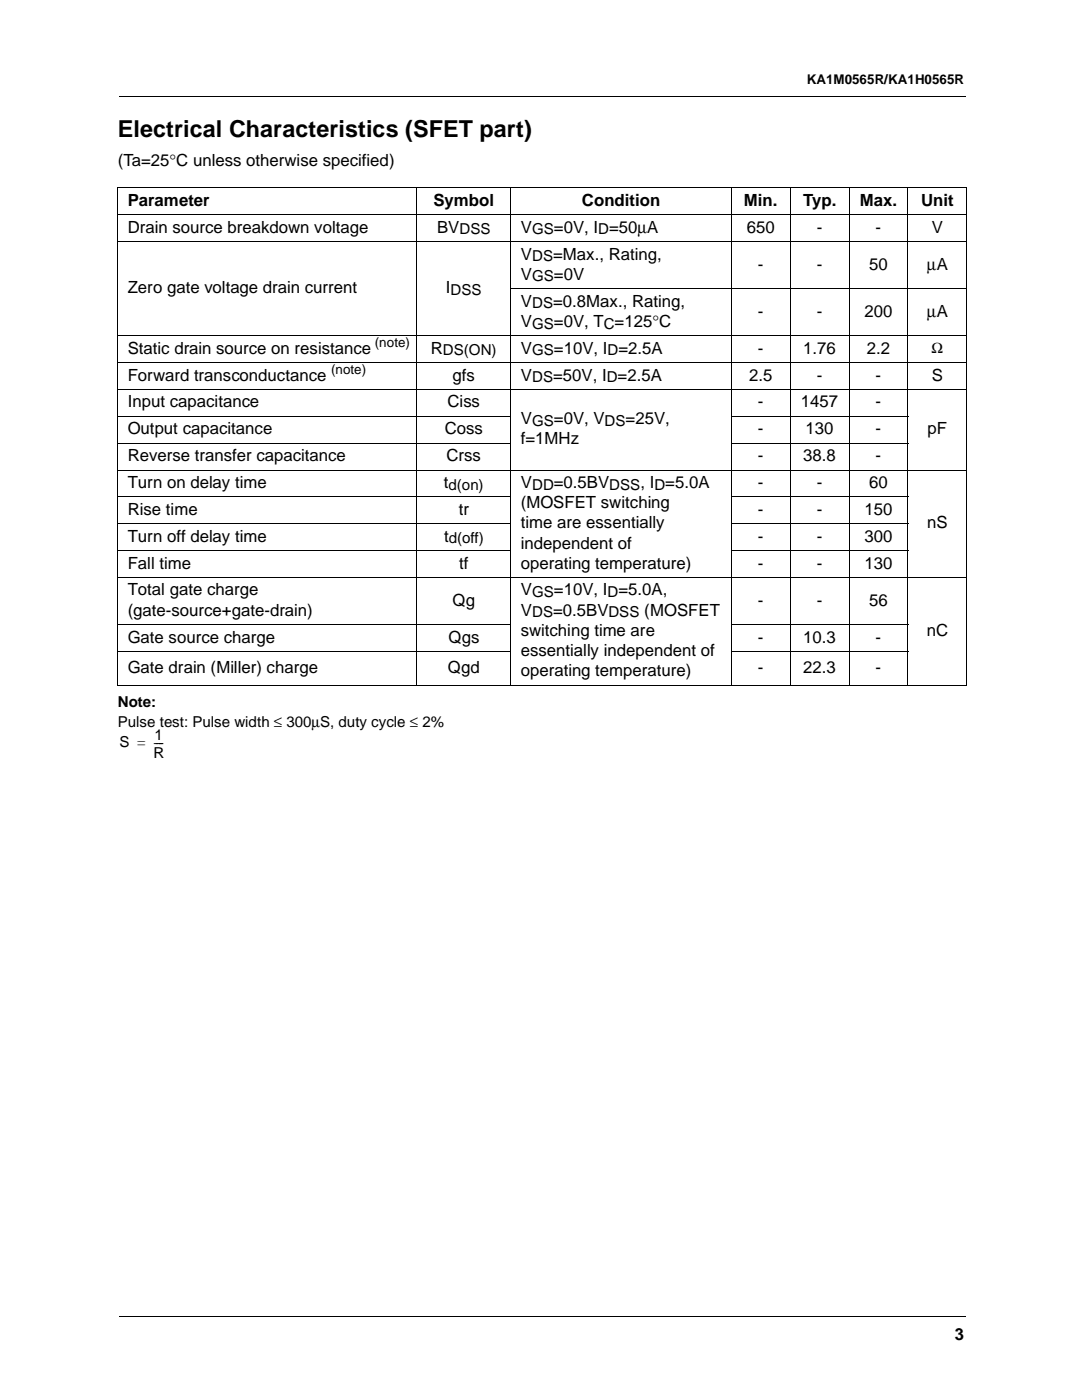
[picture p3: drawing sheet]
<svg xmlns="http://www.w3.org/2000/svg" width="216mm" height="279mm" viewBox="0 0 216 279" stroke-linecap="round" stroke-linejoin="round" font-family="sans-serif">
<defs><g id="words">
<text font-size="4.7" x="23.5" y="27.3">Electrical Characteristics (SFET part)</text>
<g font-size="3.3">
<text x="23.5" y="33.1">(Ta=25°C unless otherwise specified)</text>
<text x="25.5" y="41.1">Parameter</text>
<text x="86.5" y="41.1">Symbol</text>
<text x="116.1" y="41.1">Condition</text>
<text x="148.4" y="41.1">Min.</text>
<text x="160.2" y="41.1">Typ.</text>
<text x="171.6" y="41.1">Max.</text>
<text x="183.8" y="41.1">Unit</text>
<text x="25.5" y="46.4">Drain source breakdown voltage</text>
<text x="87.2" y="46.4">BVDSS</text>
<text x="103.9" y="46.4">VGS=0V, ID=50µA</text>
<text x="149" y="46.4">650</text>
<text x="163" y="46.4">-</text>
<text x="174.7" y="46.4">-</text>
<text x="185.9" y="46.4">V</text>
<text x="103.9" y="51.8">VDS=Max., Rating,</text>
<text x="151.2" y="53.8">-</text>
<text x="163" y="53.8">-</text>
<text x="173.4" y="53.8">50</text>
<text x="185" y="53.8">µA</text>
<text x="25.5" y="58.5">Zero gate voltage drain current</text>
<text x="89" y="58.5">IDSS</text>
<text x="103.9" y="55.8">VGS=0V</text>
<text x="103.9" y="65.2">VGS=0V, TC=125°C</text>
<text x="103.9" y="61.2">VDS=0.8Max., Rating,</text>
<text x="151.2" y="63.2">-</text>
<text x="163" y="63.2">-</text>
<text x="172.5" y="63.2">200</text>
<text x="185" y="63.2">µA</text>
<text x="25.5" y="70.6">Static drain source on resistance</text>
<text x="86" y="70.6">RDS(ON)</text>
<text x="103.9" y="70.6">VGS=10V, ID=2.5A</text>
<text x="151.2" y="70.6">-</text>
<text x="160.3" y="70.6">1.76</text>
<text x="173" y="70.6">2.2</text>
<text x="25.5" y="75.9">Forward transconductance</text>
<text x="90.3" y="75.9">gfs</text>
<text x="103.9" y="75.9">VDS=50V, ID=2.5A</text>
<text x="149.5" y="75.9">2.5</text>
<text x="163" y="75.9">-</text>
<text x="174.7" y="75.9">-</text>
<text x="185.9" y="75.9">S</text>
<text x="25.5" y="81.3">Input capacitance</text>
<text x="89.3" y="81.3">Ciss</text>
<text x="151.2" y="81.3">-</text>
<text x="159.8" y="81.3">1457</text>
<text x="174.7" y="81.3">-</text>
<text x="25.5" y="86.7">Output capacitance</text>
<text x="88.7" y="86.7">Coss</text>
<text x="103.9" y="88.7">f=1MHz</text>
<text x="103.9" y="84.7">VGS=0V, VDS=25V,</text>
<text x="151.2" y="86.7">-</text>
<text x="160.7" y="86.7">130</text>
<text x="174.7" y="86.7">-</text>
<text x="185.1" y="86.7">pF</text>
<text x="25.5" y="92">Reverse transfer capacitance</text>
<text x="89.1" y="92">Crss</text>
<text x="151.2" y="92">-</text>
<text x="160.3" y="92">38.8</text>
<text x="174.7" y="92">-</text>
<text x="25.5" y="97.4">Turn on delay time</text>
<text x="88.6" y="97.4">td(on)</text>
<text x="103.9" y="101.4">(MOSFET switching</text>
<text x="103.9" y="97.4">VDD=0.5BVDSS, ID=5.0A</text>
<text x="151.2" y="97.4">-</text>
<text x="163" y="97.4">-</text>
<text x="173.4" y="97.4">60</text>
<text x="25.5" y="102.7">Rise time</text>
<text x="91.5" y="102.7">tr</text>
<text x="103.9" y="105.5">time are essentially</text>
<text x="151.2" y="102.7">-</text>
<text x="163" y="102.7">-</text>
<text x="172.5" y="102.7">150</text>
<text x="185" y="105.5">nS</text>
<text x="25.5" y="108.1">Turn off delay time</text>
<text x="25.5" y="113.5">Fall time</text>
<text x="88.6" y="108.1">td(off)</text>
<text x="91.6" y="113.5">tf</text>
<text x="103.9" y="109.5">independent of</text>
<text x="103.9" y="113.5">operating temperature)</text>
<text x="151.2" y="108.1">-</text>
<text x="151.2" y="113.5">-</text>
<text x="163" y="108.1">-</text>
<text x="163" y="113.5">-</text>
<text x="172.5" y="108.1">300</text>
<text x="172.5" y="113.5">130</text>
<text x="25.5" y="118.8">Total gate charge</text>
<text x="103.9" y="118.8">VGS=10V, ID=5.0A,</text>
<text x="25.5" y="122.9">(gate-source+gate-drain)</text>
<text x="90.3" y="120.9">Qg</text>
<text x="103.9" y="122.9">VDS=0.5BVDSS (MOSFET</text>
<text x="151.2" y="120.9">-</text>
<text x="163" y="120.9">-</text>
<text x="173.4" y="120.9">56</text>
<text x="25.5" y="128.2">Gate source charge</text>
<text x="89.5" y="128.2">Qgs</text>
<text x="103.9" y="126.9">switching time are</text>
<text x="103.9" y="130.9">essentially independent of</text>
<text x="151.2" y="128.2">-</text>
<text x="160.3" y="128.2">10.3</text>
<text x="174.7" y="128.2">-</text>
<text x="184.9" y="126.9">nC</text>
<text x="25.5" y="134.3">Gate drain (Miller) charge</text>
<text x="89.4" y="134.3">Qgd</text>
<text x="103.9" y="134.9">operating temperature)</text>
<text x="151.2" y="134.3">-</text>
<text x="160.3" y="134.3">22.3</text>
<text x="174.7" y="134.3">-</text>
<text x="190.5" y="267.5">3</text>
</g>
<g font-size="3">
<text x="185.9" y="70.5">Ω</text>
<text x="23.5" y="141.1">Note:</text>
<text x="23.5" y="145.1">Pulse test: Pulse width ≤ 300µS, duty cycle ≤ 2%</text>
<text x="23.8" y="149.1">S = ---</text>
<text x="30.9" y="147.6">1</text>
<text x="30.6" y="151.3">R</text>
</g>
<g font-size="2.7">
<text x="161" y="16.8">KA1M0565R/KA1H0565R</text>
<text x="74.8" y="69.3">(note)</text>
<text x="66.1" y="74.6">(note)</text>
</g>
</g></defs>
<path d="M23.7 19.3l.1 .1zM23.7 262.7l.1 .1z" fill="#000"/>
<path d="M23.8 19.3h169M23.8 262.8h169" fill="none" stroke="#000" stroke-width=".2"/>
<path d="M196.1 51.3h8.4v168.9h-8.4z" fill="#fff"/>
<g fill="none" stroke="#000" stroke-width=".2">
<path d="M23.4 37.5h169.6M23.5 37.6v99.1M83.2 37.4v99.4M101.9 37.4v99.4M145.9 37.4v99.4M157.6 37.4v99.4M169.4 37.4v99.4M181.1 37.4v99.4M192.9 37.6v99.1M23.4 42.9h169.6M23.4 48.3h169.6M101.8 57.6h91.2"/>
<path d="M23.4 67h169.6M23.4 72.4h169.6M23.4 77.7h169.6M23.4 83.1h78.6M23.4 88.5h78.6M23.4 93.8h169.6M23.4 99.2h78.6M145.8 83.1h35.4M145.8 88.5h35.4M145.8 99.2h35.4M23.4 104.6h78.6M23.4 109.9h78.6"/>
<path d="M23.4 115.3h169.6M145.8 104.6h35.4M145.8 109.9h35.4M23.4 124.7h78.6M23.4 130h78.6M23.4 136.7h169.6M145.8 124.7h35.4M145.8 130h35.4"/>
</g>
<use href="#words"/>
</svg>
